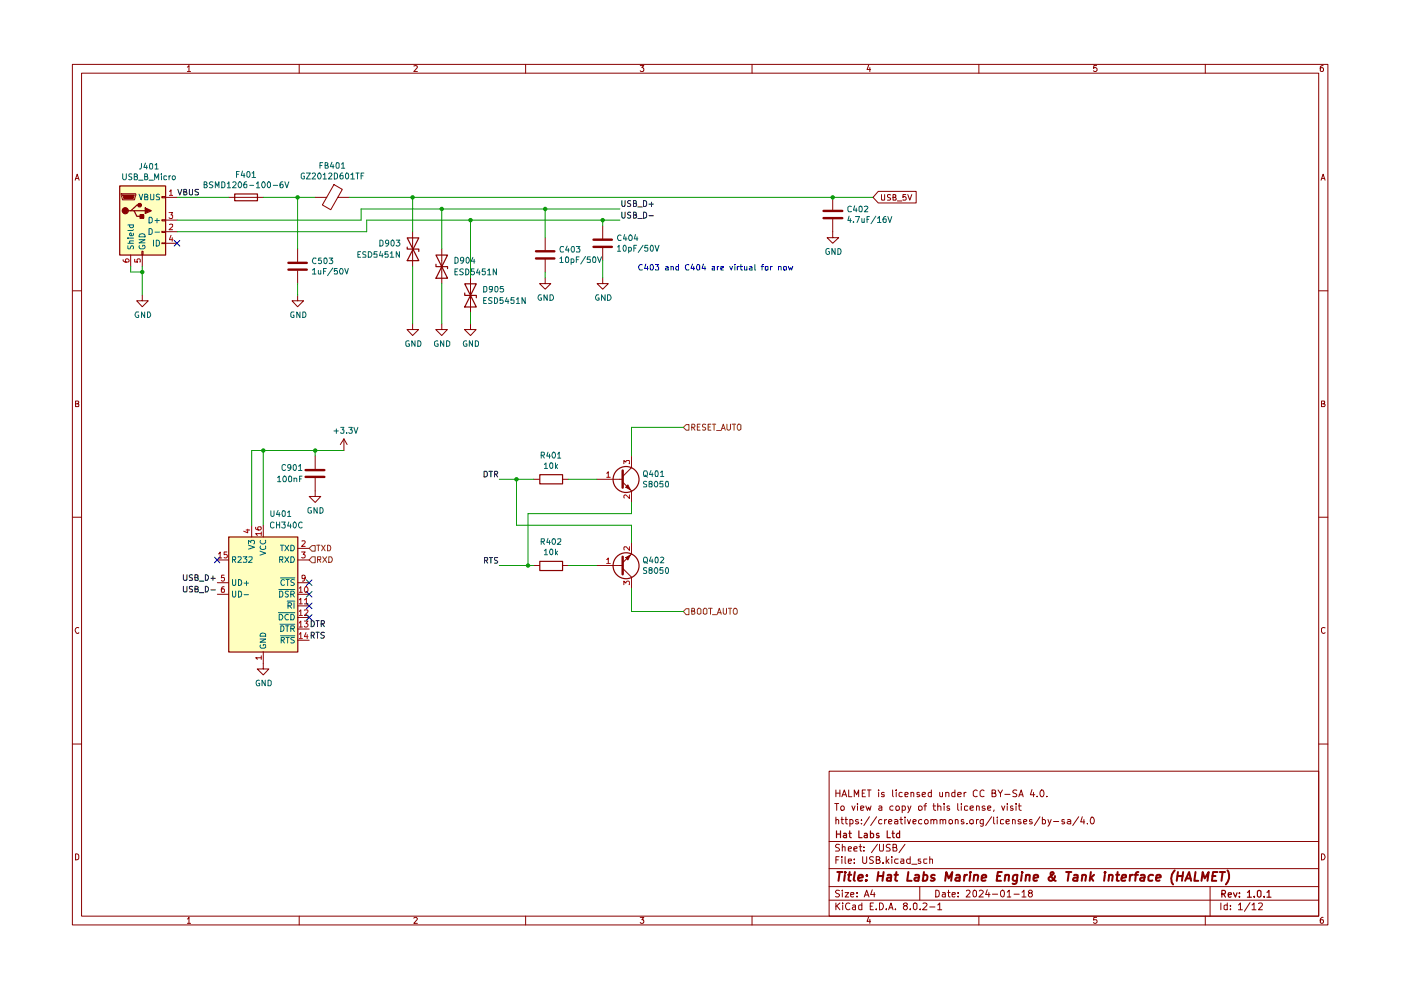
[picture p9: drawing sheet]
<svg xmlns="http://www.w3.org/2000/svg" width="297mm" height="210mm" viewBox="0 0 297 210" stroke-linecap="round" stroke-linejoin="round" font-family="sans-serif">
<g fill="none" stroke="#890000" stroke-width=".21">
<path d="M15.3 13.7h266.2v182.4h-266.2zM17.3 15.5h262.3v178.7h-262.3zM39.7 14.2l.4-.3v1.3M39.7 15.2h.7M63.4 13.7v1.8M87.7 14l.5-.1 .3 .3-.8 1h.8M111.4 13.7v1.8M135.7 13.9h.8l-.4 .4 .4 .3-.1 .5-.5 .1-.2-.2M159.4 13.7v1.8M184.2 13.8l-.4 1h.8M184.4 14.3v.9M207.5 13.7v1.8"/>
<path d="M232.5 13.9h-.6l-.1 .6 .5-.2 .3 .3v.3l-.3 .3-.5-.2M255.5 13.7v1.8M280.5 13.9l-.6 .3v.8l.3 .2 .3-.1v-.7l-.3-.1-.3 .3M15.9 38.2l.5-1.3 .4 1.3M16 37.9h.6M280.1 38.2l.4-1.3 .4 1.3M280.3 37.9h.6M15.3 61.7h2M279.6 61.7h1.9M16 85.6h.4l.3-.2-.2-.4h-.5v1.2h.6l.1-.5-.3-.1M280.2 85.6l.6-.1v-.5h-.6v1.2l.7-.1v-.3l-.3-.2M15.3 109.7h2"/>
<path d="M279.6 109.7h1.9M16.7 133.1a.58 .58 0 0 0-.8 .6 .58 .58 0 0 0 .8 .5v-.1M280.9 133.1a.46 .46 0 0 0-.7 .2v.7l.2 .2 .3 .1 .2-.2M15.3 157.8h2M279.6 157.8h1.9M175.8 163.5h103.8v30.7h-103.8zM175.8 178.4h103.8M177 170.4h.8M177.2 173.9l.2-.1 .4 .1v.8M177.2 167.5v1.4M177.2 173.2v1.5M177.2 168.2h.9"/>
<path d="M177.4 170.4v1.4M178 179.1l-.6-.1-.2 .2v.4l.5 .2 .3 .4-.2 .2h-.7M178.1 167.5v1.4M178.2 171.1l.3-.2h.3l.2 .2-.1 .6h-.6zM178.3 173.8h.5M178.5 173.2v1.3l.3 .2M178.5 168.9l.5-1.4 .5 1.4M178.6 179.7l.2-.2 .4 .1v.8M178.6 179v1.4M178.7 168.5h.6M179.2 173.8h.5M179.3 173.2v1.3l.4 .2"/>
<path d="M179.9 167.5v1.4h.7M180.2 173.8h.4l.3 .2-.1 .6h-.6M180.2 173.8v1.4M180.6 170.9l.4 .9 .3-.9M181.1 168.9v-1.4l.5 1 .5-1v1.4M181.8 170.4v.1M181.8 170.9v.9M182 173.8h-.4l-.2 .2 .2 .3h.4l.1 .2-.3 .2-.4-.1M182.1 179.5h.6M182.4 179v1.3l.1 .1h.2M182.5 171.4l.7-.2-.1-.2h-.6v.7h.6M182.6 174.6v.1"/>
<path d="M182.6 173.8v.1M182.8 168.2h.4M183.2 179.6v.1M183.5 167.5h-.7v1.4h.7M183.6 170.9l.3 .9 .3-.7 .2 .7 .3-.9M183.9 167.5h.8M184.3 167.5v1.4M184.3 173.2l-1.1 1.8M185.9 173.2l-1.3 1.8M186 179l-1.2 1.8M186.3 167.5v.2M186.3 168v.9"/>
<path d="M186.4 171l.4-.1 .2 .1v.8M186.5 179v1.2l.1 .2h.5l.2-.2v-1.2M187 173.8h-.5l-.2 .2 .1 .6h.6M187 171.2l-.7 .3 .2 .3 .5-.1M187.5 168.1l-.4-.1-.2 .2 .1 .2 .5 .1v.3h-.6M187.6 173.8v.9M188 173.8l-.4 .2M188.4 174.3l.7-.2-.2-.3h-.3l-.2 .1v.6l.2 .2 .4-.1M188.7 179.1h-.6l-.2 .2 .1 .3a.54 .54 0 0 1 .6 .2 .54 .54 0 0 1 0 .6h-.7M189.3 167.5v1.3l.1 .1M189.3 179.7h.7v-.6l-.7-.1v1.4h.7l.2-.4-.4-.3M189.3 171a.45 .45 0 0 0-.6 .1v.6h.6"/>
<path d="M189.7 173.8h.4l.3 .1v.8M190 171l.4-.1 .3 .2-.1 .6h-.6zM190 167.5v.2M190 168v.9M190.4 174.1l-.7 .2v.3l.1 .1 .6-.1M190.8 173.8h.6M191 173.2v1.3l.4 .2M191.3 171l.4-.1 .3 .2-.1 .6h-.6M191.3 168.1l-.4-.1-.3 .3 .1 .5h.6M191.3 170.9v1.4M191.9 173.2v.2M191.9 168.5l.7-.2-.1-.2h-.6v.7h.6"/>
<path d="M191.9 179l-1.3 1.8M191.9 173.8v.9M192.4 173.8l.3 .9 .4-.9M192.5 170.9l.3 .9M193.1 170.9l-.6 1.4M193.1 168.1l.5-.1 .1 .2v.7M193.1 168v.9M193.6 174.3l.6-.2v-.3h-.5l-.1 .1v.6l.1 .2 .5-.1M194.8 171a.45 .45 0 0 1 .7 .1l-.1 .6-.4 .1-.2-.1zM194.9 168.1h-.5v.3l.5 .1 .1 .3-.2 .1-.4-.1M195.4 173.8a.45 .45 0 0 0-.6 .2v.6h.6M195.5 168.5l.7-.2v-.2l-.4-.1-.3 .2v.6l.3 .1 .4-.1"/>
<path d="M195.9 170.9h.5M196 174l.3-.2h.2l.3 .2-.1 .6h-.6zM196.4 170.4l-.3 .2v1.2M197.4 173.9l.2-.1h.4v.9M197.4 173.8v.9M197.5 168.1l-.5-.1-.2 .3 .1 .5h.6M197.5 167.5v1.4M197.8 170.9h.6M198 173.9l.2-.1 .4 .1v.8M198 170.4v1.2l.4 .2M198.8 171l.3-.1 .4 .1v.8M198.8 170.4v1.4"/>
<path d="M199.2 168v.8l.3 .1 .3-.1M199.3 173.9l.2-.1 .4 .1v.8M199.3 173.8v.9M199.8 168v.9M199.9 173.9l.3-.1h.3v.9M200.2 170.4v.1M200.2 170.9v.9M200.5 168.1l.4-.1 .3 .2v.7M200.5 168v.9M201.3 173.8a.45 .45 0 0 1 .7 .2v.4l-.2 .2a.36 .36 0 0 1-.6-.2zM201.3 171l-.4-.1-.1 .2 .1 .3h.4l.1 .2-.2 .2-.4-.1M202.5 168.1l-.5-.1-.2 .3 .1 .5h.6"/>
<path d="M202.5 167.5v1.4M202.5 173.9l.2-.1 .4 .1v.8M202.5 173.8v.9M203.1 170.4v1.2l.2 .2M203.1 168.5l.7-.2-.1-.2-.4-.1-.2 .2v.6l.2 .1 .4-.1M203.8 170.4v.1M203.8 170.9v.9M204.3 173.8h-.5v.4l.5 .1 .1 .2-.2 .2-.4-.1M204.4 168v.9M204.8 168l-.4 .3M205 174.6v.1M205.2 171l-.5-.1-.2 .1v.7h.7"/>
<path d="M205.6 174a.45 .45 0 0 1 .8-.1v.7l-.3 .1-.4-.1zM205.7 171.4l.7-.2v-.2l-.5-.1-.2 .1v.6l.2 .2 .5-.1M207 171l.2-.1 .4 .1v.8M207 170.9v.9M207 173.8v.9M207.2 167.7l-.4-.2-.4 .3v1l.4 .1 .4-.1M207.5 173.8l-.5 .2M208.5 173.8v1.2l-.3 .2-.3-.1M208.5 173.8a.45 .45 0 0 0-.7 .2l.1 .6h.6M208.6 167.7l-.4-.2-.4 .3 .1 1 .3 .1 .4-.1M208.8 171l-.3-.1-.3 .2 .3 .3h.3l.1 .2-.3 .2-.4-.1M209.4 171.4l.7-.2-.2-.3h-.3l-.2 .1v.6l.2 .2 .4-.1"/>
<path d="M210.2 173.2l-1.2 1.8M210.3 168.2l.7-.1v-.5l-.7-.1v1.4h.6l.3-.4-.4-.3M210.7 173.2v1.3l.2 .2M210.8 171.7l-.1 .4M211.4 173.2v.2M211.4 173.8v.9M211.6 167.5l.5 .8 .4-.8M212.1 168.3v.6M212.4 170.9l.3 .9 .3-.9M212.8 173.8h-.4l-.3 .1v.7h.7M213 168.4h1.1M213.3 174.3l.7-.2v-.3h-.2l-.5 .1v.6l.3 .2 .4-.1"/>
<path d="M213.6 170.4v.1M213.6 170.9v.9M214.7 173.9l.1-.1 .4 .1v.8M214.7 173.8v.9M214.7 171l-.3-.1-.2 .2 .2 .3h.3l.1 .2-.1 .2-.5-.1M215.4 170.4v.1M215.4 170.9v.9M215.6 167.6l-.6-.1-.3 .2 .1 .4 .8 .4-.1 .3h-.8M215.9 170.9h.6M216 168.9l.5-1.4 .4 1.4M216.1 170.4v1.2l.4 .2M216.1 168.5h.8"/>
<path d="M216.4 173.8h-.3l-.3 .2 .3 .3h.3l.1 .2-.2 .2-.5-.1M217 174.3l.7-.2-.2-.3h-.3l-.2 .1v.6l.2 .2 .4-.1M218.8 173.8h-.5v.4l.5 .1 .1 .2-.3 .2-.3-.1M218.8 167.4l-.3 1.1h.9M219.1 168v.9M219.9 168.8v.1M220.5 173.2l-1.2 1.8M220.8 167.5a.76 .76 0 0 1 .6 .7 .76 .76 0 0 1-.6 .7l-.2-.2a.99 .99 0 0 1 .2-1.2zM221 173.8h.4l.3 .2-.1 .6h-.6M221 173.2v1.5M221.9 168.8v.1M222.2 173.8l.3 .9"/>
<path d="M222.9 173.8l-.7 1.4M223.4 174.2h1.1M225.7 173.8h-.6v.4l.6 .1v.2l-.2 .2-.4-.1M226.3 173.8h.5l.2 .1v.8M227 174.1l-.7 .2 .2 .4 .5-.1M228.7 173.2l-1.3 1.8M229.5 173.2l-.4 1.1h.9M229.8 173.8v.9M230.6 174.6v.1M231.3 173.3l.2-.1a.75 .75 0 0 1 .5 .8 .75 .75 0 0 1-.5 .7l-.3-.5zM16 181a.52 .52 0 0 1 .7 .4v.6a.52 .52 0 0 1-.7 .3zM39.7 194.8l.4-.3v1.3"/>
<path d="M39.7 195.8h.7M63.4 194.2v1.9M87.7 194.7l.5-.2 .3 .3-.8 1h.8M111.4 194.2v1.9M135.7 194.5h.8l-.4 .5h.3v.7l-.5 .1-.2-.2M159.4 194.2v1.9M175.8 190.9h103.8M175.8 188h103.8M175.8 184.2h103.8M177.2 191.5v1.4M177.2 182.3h.5M177.4 192l.7 .9"/>
<path d="M177.9 181.6h-.7v1.5M178 188.8l-.6-.1-.3 .3 .3 .4 .5 .2 .1 .3-.3 .3-.6-.1M178.1 191.5l-.9 .7M178.5 181.6v.2M178.5 182.1v1M178.6 188.7v.2M178.6 189.3v.9M178.7 191.5h.1M178.7 191.9v1M179.2 189.3h.7l-.7 .9h.7M179.2 181.6v1.4l.1 .1M179.9 182.6l.6-.1-.1-.4h-.5v.2v.6l.1 .2 .4-.1"/>
<path d="M179.9 180l.6-.1-.1-.3-.4-.1-.1 .2v.7h.5M180.2 191.5a.67 .67 0 0 0-.9 .6 .67 .67 0 0 0 .8 .7l.1-.1M180.4 189.7l.6-.1v-.3h-.6v.1v.6l.2 .2 .4-.1M180.8 192h.6v.9M181 180l.7-.1v-.3l-.4-.1-.3 .2 .1 .7h.6M181.1 182.9v.2M181.1 182.1v.2M181.4 192.2l-.6 .2-.1 .2 .3 .3 .4-.1M181.7 190v.2M181.7 189.3v.1M182.7 192l-.4-.1-.2 .1v.7l.2 .2 .4-.1M182.7 191.5v1.4"/>
<path d="M182.9 181.6v1.2l.3 .3h.3l.2-.3v-1.2M183.2 180.4h.1M183.2 190.2l.5-1.5 .6 1.5M183.4 189.8h.7M184.2 194.4l-.4 .9h.8M184.4 194.9v.9M184.5 192.1h.4M184.9 188.7l-.3 1h.9M185.2 191.5h-.7v1.4h.7M185.2 181.7l-.6-.1-.3 .3 .3 .4 .6 .3-.3 .5-.6-.1M185.4 189.3v.9M185.8 192.7v.2"/>
<path d="M185.8 182.3l.7-.1v-.5l-.7-.1v1.5h.6l.2-.3v-.2l-.3-.3M186.5 191.5a.73 .73 0 0 1 .8 .7 .73 .73 0 0 1-.8 .7zM187.2 182.9v.2M187.9 192.7v.2M187.9 181.6v1.5M188.1 182.6l.4 .5M188.4 192.9l.5-1.4 .4 1.4M188.5 182.1l-.6 .5M188.6 192.5h.7M189.1 181.6v.2M189.1 182.1v1M189.8 192.7v.2"/>
<path d="M190.4 182.1h-.6l-.1 .7a.52 .52 0 0 0 .7 .2M191 182.1h.5l.1 1M191.6 182.5l-.6 .1-.1 .1 .2 .4 .5-.1M191.9 192l-.4-.2a.43 .43 0 0 1 .5-.4 .43 .43 0 0 1 .4 .4l-.9 .5v.3l.4 .3h.2l.3-.3v-.3l-.3-.3M193 192.7v.2M193 182.1h-.6l-.2 .7a.52 .52 0 0 0 .8 .2M193 181.6v1.5M193.3 183.2h1.1M193.7 191.5h.4l.3 .2v.9l-.3 .3-.4-.3zM195 188v2.9M195.1 192.7v.2M195.2 182.1h-.4l-.1 .3 .1 .2h.3l.2 .3-.2 .2-.4-.1"/>
<path d="M195.7 191.5h.7l.1 .4-.9 1h.9M196.5 182.1l-.6 .1v.7l.2 .2 .4-.1M197.1 182.2l.5-.1 .1 1M197.1 192.3h1.1M197.1 181.6v1.5M198.4 188.7l.7 .2v1.1l-.4 .2h-.3zM198.8 191.9l.4-.4v1.4M198.8 192.9h.9M199.8 189.3h.5l.1 .9M200.4 189.6h-.5l-.2 .2 .2 .4 .5-.1M200.9 189.3h.5M201.1 188.7v1.3l.3 .2"/>
<path d="M201.9 189.7l.6-.1v-.3h-.5l-.1 .1v.6l.1 .2 .5-.1M203.1 190v.2M203.1 189.3v.1M204.9 188.9l.2-.2h.3l.3 .5-.9 1h.9M206.4 188.9l.3-.2 .3 .3v.9l-.3 .3a.82 .82 0 0 1-.3-1.3zM207.5 194.2v1.9M207.6 188.9l.2-.2h.3l.4 .5-1 1h1M209.3 188.7l-.3 1h.9M209.7 189.3v.9M210.4 189.6h1.1M212.2 189l.3-.3a.8 .8 0 0 1 .5 .8 .8 .8 0 0 1-.5 .7 .77 .77 0 0 1-.3-1.2zM213.6 189.2l.4-.5v1.5"/>
<path d="M213.6 190.2h.7M215 189.6h1.1M216.7 189.2l.4-.5v1.5M216.7 190.2h.8M218.3 189.3l-.3-.3 .3-.3h.3l.3 .3-.1 .3h-.5l-.3 .3v.3l.3 .3h.3l.3-.3v-.3l-.3-.3M232.5 194.5h-.6l-.1 .6 .6-.1 .2 .5-.3 .3-.5-.2M255.5 194.2v1.9M256.6 188v6.2M258.8 191.5v1.4M260.2 192l-.4-.1-.3 .1v.7l.3 .2 .4-.1M260.2 191.5v1.4M260.9 192.7v.2"/>
<path d="M260.9 192v.1M262.6 191.9l.4-.4v1.4M262.6 192.9h.8M265 191.4l-1.2 1.8M265.5 191.9l.4-.4v1.4M265.5 192.9h.8M266.8 191.5h.6a.36 .36 0 0 1 .2 .5l-.8 .9h.9M280.2 181a.65 .65 0 0 1 .7 .7 .65 .65 0 0 1-.7 .6zM280.5 194.5h-.2l-.4 .3 .1 .9a.43 .43 0 0 0 .6-.1 .43 .43 0 0 0-.1-.6h-.5l-.1 .3"/>
</g>
<g fill="none" stroke="#890000" stroke-width=".25">
<path d="M177.4 176.2v1.4M177.4 176.8h.8M178.2 176.2v1.4M178.9 176.8l.4-.1 .2 .1v.8M179.5 177l-.7 .3 .2 .3 .5-.1M180 176.7h.5M180.1 176.2v1.2l.4 .2M182.1 176.2v1.4h.7M183.3 176.8l.4-.1 .2 .1v.8M183.9 177l-.7 .3 .2 .3 .5-.1M184.6 176.8l.4-.1 .2 .2-.1 .6h-.5M184.6 176.2v1.4"/>
<path d="M186.3 176.8l-.3-.1-.2 .2 .2 .3h.3l.1 .2-.2 .2-.4-.1M188.1 176.2v1.4h.7M189.1 176.7h.5M189.3 176.2v1.2l.3 .2M190.7 176.8l-.4-.1-.2 .2v.6h.6M190.7 176.2v1.4M259.1 189.5h.6v-.6l-.6-.1v1.4M259.4 189.5l.4 .7M260.4 189.7l.7-.1-.1-.3h-.5l-.1 .2 .1 .6h.5M261.5 189.3l.4 .9 .4-.9M262.8 190.1v.1M262.8 189.3v.2"/>
<path d="M264.5 189.2l.4-.4v1.4M264.5 190.2h.8M265.9 190.1v.1M266.7 188.9l.3-.1 .4 .2v1l-.4 .2-.4-.2zM268 190.1v.1M268.6 189.2l.4-.4v1.4M268.6 190.2h.9"/>
</g>
<g fill="none" stroke="#890000" stroke-width=".42">
<path d="M177.5 184.9h1.1M178 184.9l-.2 1.9M179.1 185.5l-.1 1.3M179.2 184.9v.2M179.8 185.5h.7M180.1 184.9l-.2 1.6 .4 .3M181.2 184.9l-.2 1.6 .2 .3M182 186.2l.9-.2v-.4a.6 .6 0 0 0-.9 .1v1h.8M183.7 186.6l.1 .1h-.3l.2-.1-.1 .2M183.8 185.6v.1M186.2 185.7h1.1M186.2 184.9l-.2 1.9"/>
<path d="M187.3 184.9l-.2 1.9M188.2 185.6h.8l-.1 1.2M189 186l-.9 .2-.1 .1v.4l.2 .1 .7-.1M189.6 185.5h.8M190.1 184.9l-.3 1.6 .4 .3M192.6 184.9l-.3 1.9h1M194 185.6h.8l-.1 1.2M194.8 186l-.9 .2a.36 .36 0 0 0 .2 .6l.6-.1M195.8 185.6l.5-.1 .4 .4-.3 .8h-.8M195.9 184.9l-.3 1.9M198.2 185.6a.47 .47 0 0 0-.8 .3l.1 .2 .6 .1 .1 .3a.6 .6 0 0 1-.9 .2M200.4 186.8l.2-1.9 .5 1.3 .8-1.3-.2 1.9"/>
<path d="M202.8 185.6h.6v1.2M203.5 186l-.8 .2-.2 .3 .3 .3 .6-.1M204.5 185.5l-.1 1.3M205 185.5l-.5 .2-.1 .2M205.7 185.5l-.2 1.3M205.8 184.9l-.2 .1 .1 .1 .1-.2-.1 .2M206.6 185.7v-.1a.48 .48 0 0 1 .8 .1l-.2 1.1M206.6 185.5l-.2 1.3M208.2 186.2l.9-.2-.1-.4a.6 .6 0 0 0-.8 .1v1h.7M211.4 185.7h.7M212.4 184.9h-.8l-.3 1.9h.9M213.2 185.7l.2-.2 .5 .1-.1 1.2"/>
<path d="M213.2 185.5l-.2 1.3M215.7 185.5l-.2 1.6a.53 .53 0 0 1-.8 .2M215.7 185.6l-.5-.1-.3 .2-.1 .9a.64 .64 0 0 0 .8 .1M216.6 185.5l-.1 1.3M216.7 184.9v.2M217.6 185.7l.2-.2 .5 .1-.1 1.2M217.6 185.5l-.2 1.3M219.2 186.2l.9-.2-.1-.4a.6 .6 0 0 0-.8 .1v1h.7M223.7 185.7a.85 .85 0 0 1-.4 .9 .85 .85 0 0 1-.9 0l-.1-.4 1.1-1-.2-.3-.4 .1a1.51 1.51 0 0 0 1 1.8M226 184.9h1.1M226.6 184.9l-.2 1.9M227.7 185.6h.8l-.1 1.2"/>
<path d="M228.5 186l-.9 .2-.1 .3 .2 .3 .7-.1M229.4 185.7l.1-.1a.48 .48 0 0 1 .8 .1l-.2 1.1M229.5 185.5l-.2 1.3M231.3 184.9l-.3 1.9M231.3 186.1l.5 .7M232 185.5l-.9 .7M234.3 185.5l-.2 1.3M234.3 184.9l-.1 .1h.2l-.1-.1v.2M235.1 185.7l.1-.1a.48 .48 0 0 1 .7 .1l-.1 1.1M235.2 185.5l-.2 1.3M236.6 185.5h.7M237 184.9l-.2 1.8 .4 .1"/>
<path d="M237.8 186.2l.9-.2v-.4h-.7l-.3 .9 .3 .3 .6-.1M239.6 185.5l-.1 1.3M240.2 185.5l-.5 .2-.1 .2M240.5 185.5h.8M241.4 184.9l-.5 .1v.1l-.2 1.7M241.9 185.6h.7l-.1 1.2M242.7 186l-.7 .1-.3 .2 .3 .5 .5-.1M244.5 185.6l-.6-.1-.4 .4 .1 .8h.7M245.1 186.2l1-.2-.1-.4a.6 .6 0 0 0-.8 .1v1h.7M249.1 184.6a2.4 2.4 0 0 0-.4 2.9M249.7 185.7h1.1M249.7 184.9l-.2 1.9"/>
<path d="M250.8 184.9l-.2 1.9M251.3 186.8l.8-1.9 .4 1.9M251.5 186.2h1M253.5 184.9l-.3 1.9h.9M254.7 186.8l.3-1.9 .4 1.3 .9-1.3-.3 1.9M257 185.7h.7M258.1 184.9h-.9l-.3 1.9h1M258.6 184.9h1.1M259.2 184.9l-.2 1.9M260.2 184.6a2.34 2.34 0 0 1-.3 2.9"/>
</g>
<g fill="#ffffbf">
<path d="M25.3 39.4h9.8v14.6h-9.8z"/>
<path d="M48.5 113.8h14.6v24.4h-14.6z"/>
</g>
<g fill="none" stroke="#890000" stroke-width=".25">
<path d="M25.4 39.4h9.7v14.7h-9.7z"/>
<circle cx="26.6" cy="44.7" r=".64"/>
</g>
<circle cx="26.5" cy="44.6" r=".64" fill="#890000"/>
<circle cx="29.6" cy="43.5" r=".38" fill="none" stroke="#890000" stroke-width=".25"/>
<circle cx="29.6" cy="43.5" r=".38" fill="#890000"/>
<path d="M30.1 53.3h.2v.7h-.2z" fill="none" stroke="#890000" stroke-width=".21"/>
<path d="M27.7 44.7h.7l.6 1.2h1.2M28.4 44.7h2.4M29.6 43.5h-.6l-1.3 1.2h-.5M30.8 44.1l1.3 .6-1.3 .6z" fill="none" stroke="#890000" stroke-width=".25"/>
<path d="M30.8 44l1.2 .6-1.2 .6z" fill="#890000"/>
<path d="M26 41.3h2.5l-.3 .8h-1.9z" fill="none" stroke="#890000" stroke-width=".21"/>
<path d="M26 41.3h2.5l-.3 .8h-1.9z" fill="#890000"/>
<path d="M25.7 41.1h3.1l-.2 1.3h-2.7z" fill="none" stroke="#890000" stroke-width=".21"/>
<path d="M29.7 45.5h.8v.8h-.8z" fill="none" stroke="#890000" stroke-width=".25"/>
<path d="M29.7 45.5h.7v.7h-.7z" fill="#890000"/>
<g fill="none" stroke="#890000" stroke-width=".21">
<path d="M70.8 39.1l1.8 1.1-2.5 4.3-1.8-1zM27.7 54v2.5M30.2 54v2.5M34.3 51.5h.8v.2h-.8zM34.3 49h.8v.3h-.8zM34.3 46.6h.8v.2h-.8zM34.3 41.7h.8v.2h-.8zM35.1 41.8h2.4M35.1 49.1h2.4M35.1 46.7h2.4M35.1 51.6h2.4M48.5 41.8h7.3"/>
<path d="M63.1 52.8v2.7M63.1 57.4v2.7M66.8 41.8h2.5M71.6 41.8h.1M71.6 41.8h2.5M87.5 49.1v7.4M99.8 58.9v7.3M115.6 58.9v1.2h1.2l-1.2 1.2-1.2-1.2h1.2M127.8 58.9v1.2h1.2l-1.2 1.2-1.2-1.2h1.2M30.2 62.6v1.2h1.2l-1.2 1.2-1.2-1.2h1.2M87.5 68.7v1.2h1.3l-1.3 1.2-1.2-1.2h1.2M93.7 68.7v1.2h1.1l-1.1 1.2-1.3-1.2h1.3"/>
<path d="M99.8 68.7v1.2h1.1l-1.1 1.2-1.3-1.2h1.3"/>
</g>
<g fill="none" stroke="#006465" stroke-width=".21">
<path d="M27.1 52.1l.1 .7h.3l.5-.7 .3 .2-.1 .5M27.1 50.5h.1M27.1 51.6h1.2M27.1 47.7h1.2M27.5 50.5h.8M27.5 47.7v.3l.2 .3 .5-.1v-.5M28.2 49.5l.1 .3-.2 .2h-.5l-.1-.4 .3-.2 .1 .6M28.3 51.1h-.8v.3l.1 .2M28.3 48.7l-.2 .2h-1M29.5 41.2l.4 1.2 .3-1.2M29.5 50.8h1.3l-1.3 .7h1.3M29.6 52.1l-.1 .3 .3 .4h.6l.3-.2 .1-.3-.2-.3h-.4v.3"/>
<path d="M29.7 49.6h.9l.2 .6h-1.3zM30.7 41.8h.4l.2-.3v-.2l-.6-.1v1.2h.6v-.6h-.2M31.6 48.5h.3l.4 .3v.6l-.4 .3h-.3zM31.6 46.1h.5l.2 .2v.7l-.4 .3h-.3zM31.9 41.2l.1 1.2h.5l.1-1.2M32.5 50.9v1.3M32.9 49.2h.9M32.9 46.8h.9M33.1 50.9a.52 .52 0 0 1 .7 .3v.6a.52 .52 0 0 1-.7 .4zM33.3 46.3v1M33.8 41.3l-.4-.1-.3 .2 .1 .3 .6 .2v.4l-.7 .1"/>
</g>
<path d="M26.1 55.1l.1 .3 .2 .2h.8l.2-.5-.3-.2h-.3l-.2 .2v.4l.2 .1M28.6 55v.6h.5v-.5l.1-.2h.4l.1 .2v.5M35.8 45.1h.8l-.3 .5 .3 .1v.5l-.2 .1-.6-.1M35.9 40.6l.4-.4v1.2M35.9 47.6h.7v.4l-.8 .7h.8M35.9 41.4h.7M36.3 49.9l-.4 .9h.8M36.5 50.4v.8" fill="none" stroke="#b00000" stroke-width=".21"/>
<path d="M61.2 57.2h3.8M61.2 55.7h3.8" fill="none" stroke="#890000" stroke-width=".51"/>
<path d="M49.8 41.1h4.8v1.5h-4.8zM86.3 52.4v.4h2.5v.5M86.3 50.4h2.5l-2.5 4.9h2.5zM98.5 62.1v.5h2.5v.5M98.5 60.2h2.5l-2.5 4.9h2.5z" fill="none" stroke="#890000" stroke-width=".25"/>
<path d="M37.7 40.2l.4 1.1 .4-1.1M39 40.7h.5v-.5h-.5v1.1h.4l.2-.4-.3-.2M40.2 40.2v.9a.42 .42 0 0 0 .6 .2v-1.1M42.1 40.2h-.6l-.2 .1 .2 .4 .5 .1v.5h-.7" fill="none" stroke="#0f0f0f" stroke-width=".21"/>
<path d="M145.5 129.1h.6v1.2h-.6l-.6-.7z" fill="#fff"/>
<g fill="none" stroke="#735600" stroke-width=".21">
<path d="M145.5 129.1h.6v1.2h-.6l-.6-.7zM146.7 129.6h.5l.1-.5-.2-.1h-.4v1.2h.6v-.4l-.2-.2M148.1 129h.3l.2 .2v.9l-.2 .1-.6-.1v-.9zM149.4 129h.2l.3 .2v.9l-.3 .1-.5-.1v-.9zM150.2 129h.8M150.6 129v1.2M151.1 130.3h.9M152.1 130.2l.4-1.2 .4 1.2M152.3 129.9h.5M153.4 129v1a.35 .35 0 0 0 .3 .2 .35 .35 0 0 0 .3-.2v-1M154.5 129h.6M154.8 129v1.2"/>
<path d="M155.6 129.1l.4-.1a.73 .73 0 0 1 0 1.2h-.4a.87 .87 0 0 1 0-1.1z"/>
</g>
<path d="M145.5 90h.6v1.2h-.6l-.6-.6z" fill="#fff"/>
<g fill="none" stroke="#735600" stroke-width=".21">
<path d="M145.5 90h.6v1.2h-.6l-.6-.6zM146.7 90.6l.6-.1v-.5l-.6-.1v1.3M146.9 90.6l.4 .6M147.8 90.5h.5M148.4 89.9h-.6v1.3h.6M149.6 90l-.5-.1-.2 .2v.3l.7 .5-.2 .3-.5-.1M150.1 90.5h.5M150.7 89.9h-.6v1.3h.6M151.1 89.9h.6M151.4 89.9v1.3M151.9 91.3h.9M152.9 91.2l.5-1.3 .4 1.3"/>
<path d="M153 90.9h.6M154.1 89.9v1.1l.3 .2h.2l.3-.2v-1.1M155.2 89.9h.8M155.6 89.9v1.3M156.6 89.9l.5 .2v.9l-.5 .2a.86 .86 0 0 1 0-1.3z"/>
</g>
<path d="M102.6 99.9h.5l.2 .3v.7l-.3 .2h-.4zM103.7 99.9h.7M104.1 99.9v1.2M102.7 118.8h.6v-.6h-.6v1.2M103 118.8l.4 .6M103.7 118.2h.7M104.1 118.2v1.2M104.8 100.5h.5l.2-.4-.2-.2h-.5v1.2M105.1 100.5l.4 .6M105.5 118.2l-.7 .1v.3l.7 .5-.2 .3h-.5" fill="none" stroke="#0f0f0f" stroke-width=".21"/>
<path d="M114.4 100.6h4.9v2h-4.9zM114.4 119h4.9v2h-4.9z" fill="none" stroke="#890000" stroke-width=".25"/>
<path d="M133.9 99.2l-1.9 1.8M113.1 101.6h1.3M113.1 119.9h1.3M119.2 101.6h1.3M119.2 119.9h1.3M131.4 101.6h.6M132 102.2l1.9 1.9M133.1 102.8l.5 1-.9-.5z" fill="none" stroke="#890000" stroke-width=".21"/>
<path d="M132 99.8v3.6" fill="none" stroke="#890000" stroke-width=".51"/>
<path d="M133.1 102.8l.5 1-.9-.5z" fill="#890000"/>
<circle cx="132.7" cy="101.7" r="2.75" fill="none" stroke="#890000" stroke-width=".25"/>
<path d="M133.9 96.7v2.5M126.6 101.6h4.8M131.4 119.9h.6M132.7 118.2l.9-.5-.5 1zM133.9 104.1v2.4M133.9 117.5l-1.9 1.8M132 120.5l1.9 1.9" fill="none" stroke="#890000" stroke-width=".21"/>
<path d="M132.3 98.3v-.7l.4 .4 .2-.4h.5v.7M128.6 100.4l.4-.4v1.2M128.6 101.2h.8M133.5 104.9v.8l-.9-.8-.3 .3 .1 .4" fill="none" stroke="#b00000" stroke-width=".21"/>
<path d="M132 118v3.8" fill="none" stroke="#890000" stroke-width=".51"/>
<path d="M132.7 118.2l.9-.5-.5 1z" fill="#890000"/>
<g fill="none" stroke="#890000" stroke-width=".25">
<path d="M92.4 56v.5h2.5v.5M92.4 54.1h2.5l-2.5 4.9h2.5zM48.5 113.9h14.6v24.3h-14.6z"/>
<circle cx="132.7" cy="120" r="2.75"/>
</g>
<g fill="none" stroke="#890000" stroke-width=".21">
<path d="M93.7 52.8v7.3M115.6 50.4v2.6M115.6 55v2.7M127.8 47.9v2.8M127.8 52.6v2.6M176.6 46.5v3.9h1.2l-1.2 1.2-1.2-1.2h1.2M176.6 41.8v2.7M186.2 40.6h8v2.4h-8l-1.1-1.2zM186.9 41.3l.1 1.1h.6v-1.1M188.8 41.3h-.6v.4l.6 .4-.1 .3h-.5M189.3 41.8h.5l.1-.1v-.4h-.6v1.1h.6l.1-.3-.2-.3M190.3 42.6h.9"/>
<path d="M192 41.3h-.5v.5l.4-.1 .2 .2v.4l-.1 .1h-.5M192.5 41.3l.4 1.1 .4-1.1M63.1 62.6v1.2h1.3l-1.3 1.2-1.2-1.2h1.2M66.8 96.7v2.7M72.9 93.1l-.7 1.2M72.9 93.1v2.4M72.9 93.1l.7 1.2M46.1 118.7h2.4M53.4 111.4v2.4M55.8 111.4v2.4M63.1 118.7h2.5M63.1 116.3h2.5"/>
<path d="M66.8 101.4v3.9h1.2l-1.2 1.2-1.2-1.2h1.2M126.6 119.9h4.8M133.9 115v2.5M46.1 126h2.4M46.1 123.5h2.4M55.8 138.2v3.6h1.2l-1.2 1.3-1.3-1.3h1.3M63.1 126h2.5M63.1 128.5h2.5M63.1 130.9h2.5M63.1 133.4h2.5M63.1 135.7h2.5M63.1 123.5h2.5"/>
<path d="M133.9 122.4v2.4"/>
</g>
<g fill="none" stroke="#b00000" stroke-width=".21">
<path d="M46.3 117.5l.4-.5v1.3M46.3 118.3h.7M48.1 117h-.6v.6l.4-.1 .3 .3-.1 .4h-.6M52.2 112.4h.7M52.5 112.2v.8l-.8-.4M54.2 111.8l.1 .4 .8 .2 .3-.3-.1-.4h-.5l-.2 .2v.2l.3 .3M55.4 113.1h-1.2l.3 .5M55.4 112.8v.8M63.9 117h.8l-.4 .5 .4 .3-.1 .4h-.7M64 114.7h.5l.2 .3-.8 .8h.8M128.6 118.6l.4-.3v1.2M128.6 119.5h.8"/>
<path d="M133.5 115.9v.8l-.7-.8h-.4v.7M47.5 121.9h-.5l-.1 .6 .6-.1v.7l-.4 .1-.2-.2M47.5 124.4l-.4 .1-.2 .4 .1 .7h.5v-.7l-.3-.1-.3 .3M55.4 139.5h-1.2l.3 .3M55.4 139v.8M63.4 124.7l.4-.3v1.2M63.4 127.2l.4-.3v1.1M63.4 129.6l.4-.3v1.2M63.4 132.1l.4-.4v1.2M63.4 134.5l.4-.4v1.3M63.4 125.6h.7M63.4 128h.7"/>
<path d="M63.4 130.5h.7M63.4 132.9h.7M63.4 135.4h.7M64.5 127.2l.5-.3v1.1M64.5 129.4l.6-.1 .2 .2-.1 .3-.7 .7h.8M64.5 131.7h.8l-.4 .5 .3 .1 .1 .4-.3 .2h-.3l-.2-.1M64.5 128h.8M64.7 124.5l.3-.1a.84 .84 0 0 1 .1 1.2l-.4-.1a.78 .78 0 0 1 0-1zM64.7 122.4l-.2 .3-.5-.1v-.6l.5-.1a.72 .72 0 0 1 .2 .8 .72 .72 0 0 1-.6 .5M64.9 134.1l-.4 .9h.8M65.1 134.6v.8M132.3 124v-.8l.4 .4 .2-.4h.4l.2 .2-.1 .6"/>
</g>
<g fill="none" stroke="#0f0f0f" stroke-width=".21">
<path d="M131.8 42.5v1l.3 .3 .4-.3v-1M131.8 45v1l.3 .2 .4-.2v-1M133.7 42.6l-.4-.1-.3 .3 .2 .3 .5 .2v.3l-.2 .2-.5-.1M133.7 45.1l-.4-.1-.3 .2 .1 .3 .6 .2v.4l-.2 .1h-.5M134.3 43.1h.5l.1-.4-.6-.2v1.3h.4l.3-.4-.4-.3M134.3 45.6l.6-.1v-.4l-.6-.1v1.2h.4l.3-.4-.4-.2M135.2 43.9h1M135.2 46.3h1M136.4 42.5a.52 .52 0 0 1 .7 .4v.6a.52 .52 0 0 1-.7 .3zM136.4 45a.52 .52 0 0 1 .7 .3v.6a.52 .52 0 0 1-.7 .3zM137.6 43.3h.9M137.6 45.7h.9"/>
<path d="M138.1 42.9v.9M38.9 121.9v1l.2 .1h.4l.1-.1v-1M38.9 124.3v1l.2 .2h.4l.1-.2v-1M40.8 121.9h-.6v.5l.5 .1 .1 .2-.1 .3h-.5M40.8 124.4h-.6v.4a.47 .47 0 0 1 .5 .2 .47 .47 0 0 1 0 .5h-.5M41.3 122.4h.6v-.5h-.6v1.1h.6l.1-.5-.2-.1M41.3 124.9h.5l.2-.2-.1-.3-.6-.1v1.2h.6l.1-.5-.2-.1M42.3 123.2h.9M42.3 125.7h.9M43.5 121.9a.66 .66 0 0 1 .7 .4 .66 .66 0 0 1-.2 .7h-.5zM43.5 124.3a.66 .66 0 0 1 .7 .4 .66 .66 0 0 1-.2 .8h-.5zM44.7 122.6h1"/>
<path d="M44.7 125.1h1M45.1 122.1v.9"/>
</g>
<path d="M113.6 54.8h3.9M113.6 53.3h3.9M125.8 52.3h3.9M125.8 50.8h3.9M174.6 46.2h4M174.6 44.7h4M64.8 99.7h4M64.8 101.1h4" fill="none" stroke="#890000" stroke-width=".51"/>
<g fill="none" stroke="#006465" stroke-width=".21">
<path d="M49.3 118.6h.6v-.6h-.6v1.2M49.6 118.6l.4 .6M50.5 118.1l.5-.1 .2 .4-.8 .8h.8M51.6 118h.7l-.4 .5 .4 .2v.4h-.7M52.7 115.6l1.3 .4-1.3 .4M52.7 115.3v-.7l.5 .4 .1-.4h.5l.2 .2v.4l-.2 .1M52.8 118.1l.6-.1v.6l-.7 .6h.7M55.1 116.9l1.2 .4-1.2 .4M55.2 115.8l-.1 .2a.67 .67 0 0 0 .5 .5 .67 .67 0 0 0 .7-.2l-.1-.5M55.2 114.6a.61 .61 0 0 0 .3 .7 .61 .61 0 0 0 .8-.2l-.1-.5M59.3 118.6h.6l.1-.5-.7-.1v1.2M59.5 115.6h.6"/>
<path d="M59.6 118.6l.4 .6M59.8 115.6v1.2M60.4 115.6l.8 1.2M60.4 118l.8 1.2M61.2 115.6l-.8 1.2M61.2 118l-.8 1.2M61.7 115.6a.66 .66 0 0 1 .7 .4 .66 .66 0 0 1-.2 .8h-.5zM61.7 118h.5l.1 .3 .1 .4-.2 .5h-.5zM49.3 122.9v1l.3 .2 .4-.2v-1M49.3 125.3v1l.3 .3 .4-.3v-1M50.6 122.9a.64 .64 0 0 1 .6 .6 .64 .64 0 0 1-.6 .6zM50.6 125.3a.64 .64 0 0 1 .7 .7 .64 .64 0 0 1-.7 .6z"/>
<path d="M51.8 123.6h.9M51.8 126.1h.9M52.3 123.2v.9M55.1 135.5h1.2l-1.2 .7h1.2M55.2 136.8a.45 .45 0 0 0 .2 .6h.7l.2-.1-.1-.6h-.4v.2M55.3 134.3h.9l.1 .2v.4h-1.2zM59 129.9h3.5M59.1 125h3.4M59.2 130.2a.66 .66 0 0 1 .7 .4 .66 .66 0 0 1-.2 .8h-.5zM59.3 125.3l.5 .1 .2 .3v.6l-.4 .3h-.3zM59.4 132.4h3.1M59.5 134.8h3"/>
<path d="M59.5 122.5h3M59.5 132.7h.5a.66 .66 0 0 1 .2 .7 .66 .66 0 0 1-.7 .5zM59.6 135.7h.6l.1-.4-.2-.2h-.5v1.2M59.9 135.7l.4 .6M60.3 123l-.3-.1a.65 .65 0 0 0-.5 .6 .65 .65 0 0 0 .5 .6l.3-.1M60.6 132.7h.6M60.6 135.1h.7M60.6 122.9h.7M60.9 127.4h1.6M60.9 132.7v1.2M61 122.9v1.2M61 135.1v1.2"/>
<path d="M61.1 128.5h.5l.2-.3-.1-.3-.6-.1v1.2M61.2 125.4h-.6v.4l.5 .2 .1 .3-.3 .3-.4-.1M61.2 130.3a.61 .61 0 0 0-.8 .3 .61 .61 0 0 0 .2 .8l.6-.1M61.4 128.5l.4 .5M61.7 126h.5l.2-.4-.2-.3h-.5v1.3M61.7 130.2a.66 .66 0 0 1 .7 .4 .66 .66 0 0 1-.2 .8h-.5zM61.7 133.3h.6l.1-.4-.1-.2h-.6v1.2M62 126l.4 .6M62 133.3l.4 .6M62.3 127.8v1.2M62.4 135.1h-.6l-.1 .2 .1 .4 .5 .1v.4h-.6M62.4 123l-.5-.1-.2 .2 .1 .4 .6 .3-.2 .3h-.5"/>
</g>
<path d="M66.1 118h.7v1.3h-.7l-.5-.6z" fill="#fff"/>
<path d="M66.1 118h.7v1.3h-.7l-.5-.6zM67.3 118.6h.6l.1-.5-.7-.1v1.2M67.7 118.6l.3 .6M68.4 118l.9 1.2M69.3 118l-.9 1.2M69.7 118h.5l.2 .3 .1 .4-.3 .5h-.5z" fill="none" stroke="#735600" stroke-width=".21"/>
<path d="M66.1 115.7h.7v1.2h-.7l-.5-.6z" fill="#fff"/>
<path d="M66.1 115.7h.7v1.2h-.7l-.5-.6zM67.2 115.6h.6M67.5 115.6v1.2M68.2 115.6l.7 1.2M68.9 115.6l-.7 1.2M69.4 115.6a.66 .66 0 0 1 .7 .4 .66 .66 0 0 1-.2 .8h-.5z" fill="none" stroke="#735600" stroke-width=".21"/>
<path d="M66 131.6a.64 .64 0 0 1 .7 .6 .64 .64 0 0 1-.7 .7zM66 134.7l.6-.1v-.5l-.6-.1v1.3M66.2 134.7l.5 .6M67 131.6h.7M67 134h.7M67.3 131.6v1.3M67.3 134v1.3M68.1 132.3h.5l.2-.2v-.3l-.2-.2h-.5v1.3M68.3 132.3l.5 .6M68.8 134.1l-.5-.1-.3 .3 .1 .3 .5 .1 .2 .4-.3 .2-.5-.1" fill="none" stroke="#0f0f0f" stroke-width=".21"/>
<g fill="none" stroke="#009600" stroke-width=".21">
<path d="M27.7 56.5v1.2h2.5M30.2 56.5v6.1M37.5 41.8h11M55.8 41.8h11M63.1 41.8v11M74.1 41.8h111M87.5 41.8v7.3M87.5 56.5v12.2M93.7 44.3v8.5M99.8 46.7v12.2M115.6 44.3v6.1M115.6 57.7v1.2"/>
<path d="M127.8 46.7v1.2M127.8 55.2v3.7M131.4 44.3h-54.8v2.4h-39.1M131.4 46.7h-53.7v2.4h-40.2M63.1 60.1v2.5M93.7 60.1v8.6M99.8 66.2v2.5M55.8 95.5v15.9M66.8 95.5v1.2M72.9 95.5h-19.5v15.9M144.9 90.6h-11v6.1M105.9 101.6h7.2"/>
<path d="M105.9 119.9h7.2M109.5 101.6v9.8h24.4v3.6M120.5 101.6h6.1M120.5 119.9h6.1M133.9 106.5v2.4h-21.9v11M133.9 124.8v4.8h11"/>
</g>
<g fill="none" stroke="#0400c6" stroke-width=".21">
<path d="M136.2 56.2a.61 .61 0 0 0-.8 .3 .61 .61 0 0 0 .3 .8l.5-.1M136.9 56l-.2 .9h.7M137.3 56.5v.8M137.9 56.2l.3-.1a.84 .84 0 0 1 .2 1.2h-.4l-.1-.2zM139 56.1h.6l-.3 .4 .3 .2v.5h-.6M141.2 56.5h.4l.1 .2v.6h-.5l-.1-.3 .6-.3M142.3 56.6l.4-.1 .1 .8M142.3 56.5v.8M143.9 56.1v1.2h-.5v-.8h.5M146.1 56.2l-.3-.1a.67 .67 0 0 0-.5 .5 .67 .67 0 0 0 .3 .7l.5-.1M146.8 56l-.3 .9h.8M147.1 56.5v.8"/>
<path d="M147.8 56.2l.3-.1 .3 .2v.8l-.2 .2-.4-.1a.78 .78 0 0 1 0-1zM149.1 56l-.2 .9h.7M149.5 56.5v.8M151 56.5h.5v.8h-.5v-.4l.5-.2M152.1 56.5v.8M152.4 56.5l-.3 .2M152.8 56.9l.6-.2v-.2h-.6v.8h.6M154.7 56.5l.3 .8 .3-.8M155.8 56.1v.1M155.8 56.5v.8M156.3 56.5v.8M156.7 56.5h-.2l-.2 .2"/>
<path d="M156.9 56.5h.5M157.1 56.1v1l.1 .2h.2M157.8 56.5v.8l.5-.1M158.3 56.5v.8M158.9 56.5h.5v.2v.6h-.5v-.3l.5-.3M160 56.1v1.2h.2M161.4 56.5h.5M161.9 56.1l-.3 .1v1.1M162.2 56.6h.6v.7l-.6-.1zM163.3 56.5v.8M163.8 56.5h-.3l-.2 .2M165 56.6l.5-.1 .1 .8"/>
<path d="M165 56.5v.8M166.1 56.6h.6l-.1 .7-.5-.1zM167.2 56.5l.2 .8 .3-.6 .1 .6 .3-.8"/>
</g>
<path d="M36.9 51l1.2 1.2M38.1 51l-1.2 1.2M45.5 118.1l1.1 1.2M46.6 118.1l-1.1 1.2M65 123l1.1 1.1M65 130.3l1.1 1.2M65 127.9l1.1 1.2M65 125.4l1.1 1.2M66.1 123l-1.1 1.1M66.1 130.3l-1.1 1.2M66.1 127.9l-1.1 1.2M66.1 125.4l-1.1 1.2" fill="none" stroke="#020087" stroke-width=".21"/>
<g fill="#009600">
<circle cx="30.2" cy="57.7" r=".47"/>
<circle cx="63.1" cy="41.8" r=".47"/>
<circle cx="109.5" cy="101.6" r=".47"/>
<circle cx="112" cy="119.9" r=".47"/>
<circle cx="127.8" cy="46.7" r=".47"/>
<circle cx="115.6" cy="44.3" r=".47"/>
<circle cx="99.8" cy="46.7" r=".47"/>
<circle cx="93.7" cy="44.3" r=".47"/>
<circle cx="87.5" cy="41.8" r=".47"/>
<circle cx="176.6" cy="41.8" r=".47"/>
<circle cx="55.8" cy="95.5" r=".47"/>
<circle cx="66.8" cy="95.5" r=".47"/>
</g>
<g fill="none" stroke="#006465" stroke-width=".21">
<path d="M26 36.9v1l.3 .2h.2l.3-.2v-1M28 36.9h-.6v.5l.5 .1 .1 .4-.3 .2-.4-.1M28.5 37.4h.6v-.3l-.2-.2h-.4v1.2h.5l.1-.1v-.5l-.2-.1M29.4 38.2h.9M30 34.6v.9l-.2 .3h-.2M30.7 37.4h.6v-.4l-.6-.1v1.2h.4l.2-.4-.3-.3M30.8 34.6l-.3 .9h.8M31.1 35.1v.7M31.6 38.2h.9M31.8 34.7l.3-.1 .3 .3v.8l-.2 .1h-.4zM32.8 38.1v-1.2l.4 .9 .4-.9v1.2M32.9 35l.3-.4v1.2"/>
<path d="M32.9 35.8h.6M34.2 36.9v.1M34.2 37.3v.8M35.3 37.4h-.6v.6l.2 .1 .4-.1M35.8 37.3v.8M36.2 37.3l-.4 .1v.1M36.6 37.4l.3-.1 .3 .2v.4l-.3 .2-.4-.2zM43.3 39.1h.5v-.5l-.5-.1v1.3h.4l.3-.4-.4-.3M45.1 38.6l-.5-.1-.2 .3 .2 .3 .5 .2v.3l-.2 .2-.5-.1M45.7 39.8v-1.3l.4 1 .3-1v1.3M47 38.5h.3l.4 .4v.6l-.4 .3h-.3zM48.2 39l.3-.5v1.3"/>
<path d="M48.2 39.8h.7M49.4 38.7l.4-.2 .3 .5-.8 .8h.8M50.1 36.9h.5M50.7 38.6a.61 .61 0 0 1 .6 .5 .61 .61 0 0 1-.4 .7 .71 .71 0 0 1-.2-1.2zM50.7 36.3h-.6v1.3M51.4 36.3l-.2 .9h.7M51.8 36.8v.8M52.3 38.5a.72 .72 0 0 0-.6 .6 .72 .72 0 0 0 .2 .7l.4-.2v-.5h-.4l-.2 .2M52.6 36.3a.68 .68 0 0 1 .4 .7 .68 .68 0 0 1-.4 .6l-.3-.2v-.8zM52.9 39.3h.9M53.4 36.7h.2l.2-.4v1.3M53.4 37.6h.8"/>
<path d="M54.4 39l.3-.5v1.3M54.4 39.8h.7M55.6 38.6a.61 .61 0 0 1 .7 .5 .61 .61 0 0 1-.4 .7 .71 .71 0 0 1-.3-1.2zM56.7 38.7l.4-.2 .2 .3v.8l-.2 .2a.72 .72 0 0 1-.4-1.1zM57.9 39.3h1M60 38.5l-.5 .1-.1 .3v.7l.1 .2 .5-.1v-.6h-.5l-.1 .2M60.4 38.5l.4 1.3 .4-1.3M64.5 36.8l-.3-.1-.3 .3v.6l.3 .4 .3-.1v-.5h-.1M65 36.7h.8l-.8 1.3h.8M66.2 36.9l.5-.2 .2 .3-.8 1h.8M67.5 36.8a.61 .61 0 0 1 .7 .4 .61 .61 0 0 1-.4 .8 .71 .71 0 0 1-.3-1.2zM67.8 35.1h.5"/>
<path d="M68.4 34.5h-.6v1.2M68.5 37l.4-.3v1.3M68.5 38h.7M68.9 35.1l.5-.1v-.4l-.5-.1v1.2h.5l.2-.4-.3-.2M69.7 36.9l.4-.2 .3 .3-.8 1h.8M70.4 34.4l-.4 .9h.8M70.6 34.9v.8M70.9 36.7l.5 .1 .2 .2v.6l-.4 .4h-.3zM71.3 34.6l.3-.1 .3 .2v.8l-.2 .2-.4-.1zM72.4 34.8l.3-.3v1.2M72.4 35.7h.7M72.7 36.7h-.3a.93 .93 0 0 0-.2 1.2l.3 .1 .2-.2v-.5l-.5-.1-.1 .2"/>
<path d="M73.3 36.9l.2-.2a.68 .68 0 0 1 .4 .6 .68 .68 0 0 1-.4 .7l-.2-.3zM74.4 37l.4-.3v1.3M74.4 38h.7M75.5 36.7h.6M75.8 36.7v1.3M76.6 37.3h.4M77.2 36.7h-.6v1.3M66.2 57.3l.5-.4v1.2M66.2 58.1h.8M67 54.8l-.5-.1a.61 .61 0 0 0-.2 .8 .61 .61 0 0 0 .7 .3M67.5 57.3l.1 .8 .4-.1M68 57.3v.8"/>
<path d="M68.1 54.7h-.5l-.1 .5h.6v.6h-.6M68.6 57.5h.4M68.7 54.9l.2-.2 .3 .1a.66 .66 0 0 1-.3 1.1l-.2-.3zM69.2 56.9h-.6v1.2M69.8 54.7h.7l-.4 .4 .4 .3v.4h-.7M70.5 56.8l-1.1 1.6M71.5 56.9h-.6v.5a.45 .45 0 0 1 .6 .1 .45 .45 0 0 1 0 .6l-.6-.1M72.2 57l.2-.1a.77 .77 0 0 1 .2 1.2h-.4a.94 .94 0 0 1 0-1.1zM73.1 56.9l.4 1.2 .4-1.2M75.9 54h.3M76.5 53.4h-.6v1.1h.6M77.6 53.4h-.4l-.3 .2 .1 .3 .6 .2v.4h-.7"/>
<path d="M78.1 53.4a.66 .66 0 0 1 .7 .4 .66 .66 0 0 1-.2 .7h-.5zM79.9 53.4h-.5l-.1 .6 .6-.1v.6h-.6M80.5 50.9h.4l.3 .3v.6l-.3 .4h-.4zM80.7 53.3l-.2 .9h.7M81 53.8v.7M82.2 53.4h-.6v.6l.5-.1 .2 .1v.4l-.2 .1h-.5M82.4 51.4l-.1 .2a.36 .36 0 0 1-.6-.2l.1-.4 .3-.1 .3 .2v.7l-.3 .4h-.3M82.7 53.7l.4-.3v1.1M82.7 54.5h.8M83.2 50.9a.68 .68 0 0 1 .4 .6 .68 .68 0 0 1-.4 .7l-.3-.3v-.7zM84 50.9h.8l-.5 .5 .5 .2v.3l-.3 .3h-.3l-.2-.2M84.7 53.4v1.1l-.7-1.1v1.1"/>
<path d="M96.5 54.5a.52 .52 0 0 1 .6 .4v.6a.52 .52 0 0 1-.6 .3zM96.5 57.6h.4M97 57h-.5v1.3h.5M98.2 57.1l-.5-.1-.2 .3 .1 .2 .5 .3 .1 .2-.2 .3-.5-.1M98.3 55.1l-.1 .2-.6-.1 .1-.6 .4-.1 .1 .2a.85 .85 0 0 1-.2 1.1h-.3M98.7 57a.64 .64 0 0 1 .7 .6 .64 .64 0 0 1-.7 .7zM99.1 54.5a.68 .68 0 0 1 .4 .7 .68 .68 0 0 1-.4 .6l-.3-.2v-.8zM100.3 54.5l-.4 .9h.8M100.5 57h-.6v.6l.5-.1 .2 .5-.2 .3-.5-.2M100.5 55v.8M101.4 57l-.4 .8h.8M101.6 57.4v.9"/>
<path d="M102.9 57h-.6l-.1 .6 .6-.1 .1 .6-.3 .2-.4-.2M103.4 57.3l.3-.3v1.3M103.4 58.3h.7M105.3 57v1.3l-.7-1.3v1.3M118.7 54.8l.4-.3v1.1M118.7 55.6h.7M119.5 52.3h-.1a.66 .66 0 0 0-.7 .4 .66 .66 0 0 0 .3 .7h.5M120 54.5h.3a.91 .91 0 0 1 .1 1.1h-.3l-.2-.1zM120.2 52.2l-.3 .8h.8M120.5 52.7v.7M121.1 55a.36 .36 0 0 1 .6 .1l-.1 .5h-.5M121.1 54.9v1.2"/>
<path d="M121.3 52.3h.3l.2 .2-.1 .9h-.4a1.05 1.05 0 0 1 0-1.1zM122.2 52.3h.8l-.5 .4 .5 .2-.1 .5h-.7M122.2 55.1h.4M122.8 54.5h-.6v1.1M124.1 54.4l-1 1.6M125.2 54.5h-.6l-.1 .6 .6-.1 .1 .6h-.7M125.8 54.5h.3a.91 .91 0 0 1 .1 1.1h-.4l-.1-.1zM126.7 54.5l.4 1.1 .4-1.1M130.9 52.3h.2l.2-.3v1.3M130.9 53.3h.7M131.7 49.9a.61 .61 0 0 0-.8 .3 .61 .61 0 0 0 .3 .8l.5-.1M132.4 52a.68 .68 0 0 1 .4 .6 .68 .68 0 0 1-.4 .7l-.3-.5 .1-.6z"/>
<path d="M132.4 49.7l-.2 1h.7M132.7 50.2v.8M133.3 52.5a.36 .36 0 0 1 .6 .2l-.1 .5h-.5M133.3 52.4v1.2M133.5 49.9h.3a.67 .67 0 0 1 0 1.1l-.3-.1a.78 .78 0 0 1 0-1zM134.4 52.6h.4M134.7 49.7l-.2 1h.7M135 52h-.6v1.3M135.1 50.2v.8M136.3 52l-1 1.5M137.4 52h-.6l-.1 .6 .6-.1 .1 .6-.2 .2h-.4l-.1-.2M138.1 52a.68 .68 0 0 1 .4 .6 .68 .68 0 0 1-.4 .7l-.2-.5v-.6z"/>
<path d="M138.9 52l.4 1.3 .4-1.3M175.8 52.8l-.3-.1-.4 .3v.6l.4 .4 .4-.2v-.4h-.3M177.1 52.7v1.3l-.7-1.3v1.3M177.7 52.7a.64 .64 0 0 1 .6 .6 .64 .64 0 0 1-.6 .7zM180 45.8l-.2 1h.7M180.3 46.3v.9M180.5 43.8h-.1a.45 .45 0 0 0-.6 .2v.6l.1 .3 .6-.1M181 47v.2M181.2 43.6l-.2 1h.7M181.4 45.9h.8l-.5 1.3M181.5 44.1v.8M182.2 43.8l.4-.1a.86 .86 0 0 1 0 1.2h-.3l-.2-.2z"/>
<path d="M182.7 46.3v.8l.4 .1 .1-.2M183.2 43.8l.5-.1 .3 .3-.8 .9h.8M183.2 46.3v.9M183.8 46.5h.4M184.3 45.9h-.5v1.3M185.7 45.8l-1 1.6M186 46.2l.5-.3v1.3M186 47.2h.8M187.8 45.9h-.2a.93 .93 0 0 0-.3 1.2l.4 .1 .2-.2v-.5l-.6-.1-.1 .2M188.2 45.9l.5 1.3 .4-1.3M29.4 66.1h-.5a.61 .61 0 0 0-.2 .8 .61 .61 0 0 0 .7 .3v-.4h-.2M30.7 66.1v1.2l-.7-1.2v1.2"/>
<path d="M31.3 66.1h.4a.66 .66 0 0 1 .2 .8 .66 .66 0 0 1-.6 .4zM62.3 66.1h-.5l-.1 .3v.7a.45 .45 0 0 0 .6 .1v-.4h-.1M63.6 66.1v1.2l-.7-1.2v1.2M64.2 66.1h.4a.66 .66 0 0 1 .3 .8 .66 .66 0 0 1-.7 .4zM86.7 72.3a.46 .46 0 0 0-.7 .2v.7l.2 .2 .6-.1v-.4h-.2M88 72.2v1.2l-.7-1.2v1.2M88.6 72.2a.66 .66 0 0 1 .6 .5 .66 .66 0 0 1-.2 .7h-.4zM92.8 72.3l-.2-.1-.5 .3v.7l.3 .2 .5-.1v-.4h-.3M94.1 72.2v1.2l-.7-1.2v1.2M94.7 72.2l.7 .3v.7l-.3 .2h-.4zM98.9 72.3l-.1-.1a.66 .66 0 0 0-.6 .5 .66 .66 0 0 0 .3 .7l.5-.1v-.4h-.3M100.2 72.2v1.2l-.7-1.2v1.2"/>
<path d="M100.8 72.2l.7 .3v.7l-.2 .2h-.5zM102.6 60.7h.5l.1 .3v.6l-.3 .3h-.3zM102.6 63.7h.4M103.1 63.1h-.5v1.3h.5M104.3 63.2l-.5-.1-.2 .3 .1 .2 .6 .4-.2 .4-.5-.1M104.4 61.2l-.1 .2h-.5v-.7h.5l.1 .2-.2 .9-.4 .1M104.8 63.1a.64 .64 0 0 1 .7 .6 .64 .64 0 0 1-.7 .7zM104.9 60.9l.2-.2a.6 .6 0 0 1 .6 .5 .6 .6 0 0 1-.4 .7l-.4-.2zM106.6 63.1h-.6v.6l.5-.1 .2 .5-.3 .3-.4-.2M106.7 60.7h-.6l-.1 .5h.7v.6h-.7M107.5 63.1l-.4 .8h.8M107.7 63.5v.9"/>
<path d="M109 63.1h-.6l-.1 .6 .6-.1 .1 .6-.2 .2h-.3l-.2-.2M109.5 63.4l.3-.3v1.3M109.5 64.4h.7M111.4 63.1v1.3l-.7-1.3v1.3M114.7 62.5h-.4a.61 .61 0 0 0-.2 .8 .61 .61 0 0 0 .7 .3v-.4h-.2M116 62.5v1.2l-.7-1.2v1.2M116.6 62.5h.5a.66 .66 0 0 1 .2 .8 .66 .66 0 0 1-.7 .4zM126.9 62.5h-.4a.61 .61 0 0 0-.2 .8 .61 .61 0 0 0 .7 .3v-.4h-.2M128.3 62.5v1.2l-.8-1.2v1.2M128.8 62.5h.5a.66 .66 0 0 1 .2 .8 .66 .66 0 0 1-.7 .4zM60.6 98.7l-.5-.2-.3 .3 .1 .8 .2 .2 .5-.2M61.7 99l-.1 .2a.36 .36 0 0 1-.6-.2l.1-.4 .3-.1 .3 .2v.7l-.4 .4h-.2"/>
<path d="M62.2 98.7l.2-.2a.68 .68 0 0 1 .5 .6 .68 .68 0 0 1-.5 .7l-.2-.3zM63.3 98.8l.4-.3v1.3M63.3 99.8h.7M70.8 91.4h.9M71.3 91v.9M72.2 90.6h.7l-.3 .5 .3 .1v.5l-.2 .2h-.3l-.2-.2M73.5 91.7v.2M73.9 90.6h.8l-.4 .5h.3l.1 .2-.1 .5-.5 .1-.2-.2M75 90.6l.5 1.3 .4-1.3M114.7 96.5h.7v-.5l-.7-.1v1.2M115 96.5l.4 .6M115.4 98.5l.4-.4v1.2"/>
<path d="M115.4 99.3h.7M116.2 95.9l-.3 .8h.8M116.5 96.3v.8M116.7 98.1h.3l.2 .2v.8l-.3 .2a.84 .84 0 0 1-.2-1.2zM117.2 95.9a.61 .61 0 0 1 .7 .5 .61 .61 0 0 1-.4 .7 .71 .71 0 0 1-.3-1.2zM117.8 98.1v1.2M117.9 98.9l.3 .4M118.2 96.3l.4-.4v1.2M118.2 98.5l-.4 .5M118.2 97.1h.7M136.6 99.8h.5l.1 .2 .1 .6-.2 .4h-.5l-.1-.1-.1-.6zM138 99.8l-.3 .8h.8"/>
<path d="M139 99.9h.5l.1 .7-.2 .4-.4-.1zM57.4 108.3v.9a.35 .35 0 0 0 .4 .3 .35 .35 0 0 0 .3-.3v-.9M58.1 110.8l-.4-.1-.4 .3 .1 .8 .3 .2 .4-.2M58.6 110.7v1.3M58.6 111.3h.7M58.9 101.3l.3-.4v1.2M58.9 102.1h.6M58.9 108.2l-.3 .9h.8M59.2 108.6v.9M59.3 110.7v1.3M59.7 110.7h.8l-.4 .5 .4 .1v.5l-.2 .2-.6-.2M59.9 108.4l.4-.1 .2 .2v.7l-.3 .3-.3-.1z"/>
<path d="M60.1 101a.61 .61 0 0 1 .7 .4 .61 .61 0 0 1-.2 .7h-.5l-.1-.1v-.5zM61 108.6l.3-.3v1.2M61 109.5h.7M61.2 110.7l-.2 .8h.7M61.2 101l.4-.1 .2 .3v.8l-.1 .1-.5-.1zM61.6 111.1v.9M62.3 101.5l.5-.1 .1 .1v.6M62.3 101.4v.7M62.4 110.7a.68 .68 0 0 1 .5 .6 .68 .68 0 0 1-.5 .7l-.2-.3v-.8zM63.5 101.5h.4M64 110.8l-.1-.1a.6 .6 0 0 0-.6 .7 .6 .6 0 0 0 .7 .5v-.1M64 100.9h-.5v1.2"/>
<path d="M66 107.6h-.5l-.2 .3v.7a.55 .55 0 0 0 .8 .1v-.4h-.3M67.2 107.6v1.2l-.6-1.2v1.2M67.8 107.6h.5a.66 .66 0 0 1 .2 .8 .66 .66 0 0 1-.7 .4zM114.7 114.8l.7-.1v-.4l-.7-.1v1.2M115 114.8l.4 .6M115.4 116.8l.4-.4v1.2M115.4 117.6h.7M116.2 114.2l-.3 .8h.8M116.5 114.6v.8M116.7 116.4h.3l.2 .3v.7l-.3 .2a.77 .77 0 0 1-.2-1.2zM117.2 114.2a.61 .61 0 0 1 .7 .5 .61 .61 0 0 1-.4 .7 .75 .75 0 0 1-.3-1.2zM117.8 116.4v1.2"/>
<path d="M117.9 117.2l.3 .4M118.2 114.3l.6-.1 .1 .5-.8 .7h.8M118.2 116.9l-.4 .4M136.7 100.8h.2l.4 .4M136.7 119.1l.6 .4M137.1 102.1l-.4-.1-.3 .3 .1 .3 .6 .2v.3l-.7 .1M137.8 102.6l-.2-.1v-.4h.6v.5h-.4l-.2 .1 .1 .5h.5l.1-.4-.3-.2M138 118l-.3 1h.8M138.3 100.3v.7M138.3 118.6v.7M138.9 102.1h.1a.6 .6 0 0 1 .5 .5 .6 .6 0 0 1-.2 .6h-.3a.78 .78 0 0 1-.1-1.1zM139 118.2l.3-.1a.86 .86 0 0 1 .1 1.2l-.4-.1z"/>
<path d="M140.1 100.2l.3-.4v1.2M140.1 118.2l.4-.1 .2 .4-.7 .8h.7M140.1 101h.6M140.6 102h-.6l-.1 .6h.6l.1 .5h-.7M141.2 102.1l.3-.1a.91 .91 0 0 1 .1 1.2l-.4-.1zM137.1 120.4l-.4-.1-.3 .3 .1 .2 .6 .3v.3l-.2 .2-.5-.1M137.8 120.8h-.2v-.3l.2-.2 .4 .1v.4h-.4l-.2 .2v.4l.2 .2h.2l.3-.3v-.2l-.3-.3M139 120.3a.68 .68 0 0 1 .5 .7 .68 .68 0 0 1-.5 .6 .75 .75 0 0 1 0-1.3zM140.6 120.3h-.6l-.1 .6 .6-.1 .1 .6-.2 .2h-.3l-.2-.2M141.3 120.3a.68 .68 0 0 1 .5 .7 .68 .68 0 0 1-.5 .6l-.2-.5 .1-.6zM55 144.3l-.1-.1a.66 .66 0 0 0-.6 .5 .66 .66 0 0 0 .2 .7l.6-.1v-.4h-.3M56.2 144.2v1.2l-.6-1.2v1.2"/>
<path d="M56.8 144.2h.4l.3 .3v.6l-.2 .3h-.5z"/>
<circle cx="136.8" cy="118.8" r=".58"/>
</g>
</svg>
